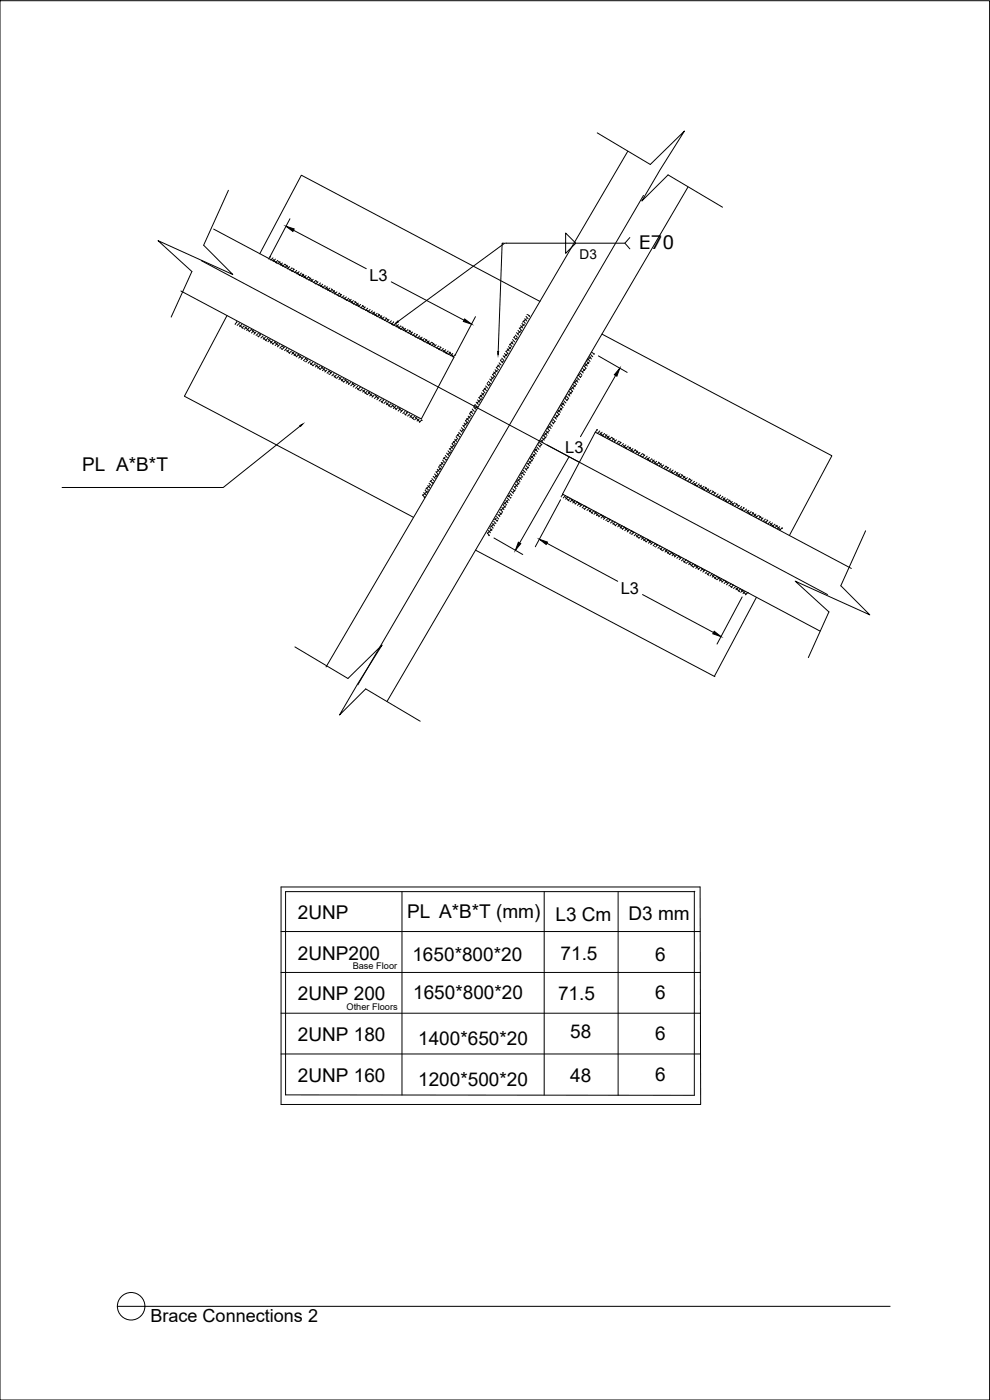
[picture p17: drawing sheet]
<svg xmlns="http://www.w3.org/2000/svg" width="297mm" height="420mm" viewBox="0 0 297 420" stroke-linecap="round" stroke-linejoin="round" font-family="sans-serif">
<defs><g id="words">
<g font-size="5.7">
<text x="24.7" y="141.4">PL A*B*T</text>
<text x="89.4" y="275.8">2UNP</text>
<text x="122.2" y="275.6">PL A*B*T (mm)</text>
<text x="166.7" y="276.5">L3 Cm</text>
<text x="188.6" y="276.1">D3 mm</text>
<text x="89.4" y="288">2UNP200</text>
<text x="123.7" y="288.3">1650*800*20</text>
<text x="168.2" y="288.2">71.5</text>
<text x="196.6" y="288.4">6</text>
<text x="124" y="299.7">1650*800*20</text>
<text x="196.6" y="299.9">6</text>
<text x="89.4" y="300.2">2UNP 200</text>
<text x="167.4" y="300.1">71.5</text>
<text x="171.1" y="311.7">58</text>
<text x="89.4" y="312.5">2UNP 180</text>
<text x="125.5" y="313.6">1400*650*20</text>
<text x="196.6" y="312.1">6</text>
<text x="89.4" y="324.7">2UNP 160</text>
<text x="125.5" y="325.8">1200*500*20</text>
<text x="171.1" y="324.7">48</text>
<text x="196.6" y="324.3">6</text>
</g>
<text font-size="5.6" x="191.7" y="74.8">E70</text>
<text font-size="5.4" x="45.1" y="396.9">Brace Connections 2</text>
<g font-size="4.9">
<text x="110.8" y="84.3">L3</text>
<text x="169.6" y="135.9">L3</text>
<text x="186.3" y="178.2">L3</text>
</g>
<text font-size="4.1" x="173.9" y="77.7">D3</text>
<g font-size="2.8">
<text x="105.8" y="291">Base Floor</text>
<text x="104" y="303.2">Other Floors</text>
</g>
</g></defs>
<!-- layer: 0 -->
<g fill="none" stroke="#000" stroke-width=".3">
<path d="M0 .2h296.9v420h-296.9zM179.2 39.9l15.9 9.5 10.3-10.1-7.4 11.8-5.4 9.2 7.8-7.8 16.4 9.7M68.5 57.1l-7.4 16.5M188.3 45.4l-90.5 154.8M193.1 58.6l-85.7 146.9M206.4 56.1l-90.3 154.4M60.4 78.2l113.4 60.5M61.1 73.6l8.7 8.8-22.4-10.2 10.2 9.3-6.2 13.7M64.1 68.7l72.1 38.5-9.8 18.5-72.1-38.4M77.9 76.2l12.5-23.6 71.6 37.9M80.6 77.7l.1 .1M81 77l.1 .1"/>
<path d="M81.2 77l-.5 .5M81.9 77.4l-.7 .7M82 77.9l1 1.1M82.6 77.8l-.6 .6M83.4 78.1l-.7 .7M83.6 78.4l1.3 1.4M84 78.5l-.6 .7M84.8 78.9l-.7 .6M85.5 79.3l-.7 .6M85.5 79.3l1.1 1M86.2 79.6l-.7 .7M87 65.7l-6 11.3"/>
<path d="M88.1 69.1l21.8 11.5M151.2 73h-.5l-1.2 32.5M169.7 69.9l3.1 3.1-3.1 3zM187.5 73l1.5 1.7M189 71.3l-1.5 1.7h-36.1l-32 23.5M68.1 94.7l-12.8 24.2 68.8 36.4M70.5 97.3l.1 .1M70.9 96.6l.1 .1M71.1 96.6l-.5 .6M71.8 97l-.6 .7M71.9 97.5l1 1.1M72.6 97.4l-.7 .6"/>
<path d="M73.3 97.7l-.7 .7M73.5 98.1l1.3 1.3M74 98.1l-.7 .7M74.7 98.5l-.7 .7M75.4 98.9l-.7 .7M75.4 98.9l1.1 1M76.1 99.3l-.7 .6M76.8 99.7l-.6 .6M86.9 80l-.7 .7M87.4 81.2l.3 .2M87.6 80.4l-.6 .7M87.8 80.5l.4 .4"/>
<path d="M88.3 80.8l-.7 .6M89 81.2l-.7 .6M89 81.7l1 1M89.7 81.5l-.6 .7M90.4 81.9l-.6 .7M90.6 82.3l1.4 1.3M91.1 82.3l-.6 .7M91.9 82.7l-.7 .7M92.5 83l1.1 1.2M92.6 83.1l-.7 .6M93.3 83.4l-.7 .7M94 83.8l-.7 .7"/>
<path d="M94.4 85l.3 .2M94.7 84.2l-.7 .6M94.8 84.2l.4 .5M95.4 84.6l-.7 .6M96.1 85.5l.9 .9M96.1 84.9l-.6 .7M96.8 85.3l-.6 .7M97.5 85.7l-.6 .7M97.7 86.1l1.4 1.3M98.3 86.1l-.7 .6M99 86.4l-.7 .7M99.4 86.7l1.3 1.3"/>
<path d="M99.7 86.8l-.7 .7M100.4 87.2l-.7 .7M101.1 87.6l-.7 .7M101.5 88.8l.1 .1M102.3 88.5l-.5-.5-.7 .6M102.5 88.3l-.6 .7M103.2 89.3l.8 .8 .6-.6M103.2 88.7l-.7 .7M103.9 89.1l-.6 .6M104.8 89.9l1.3 1.3M105.4 89.8l-.7 .7M106 90.2l-.6 .7"/>
<path d="M106.4 90.4l1.4 1.4M106.8 90.6l-.7 .7M107.5 91l-.7 .7M108.2 91.4l-.7 .6M108.6 92.6h.1M108.8 91.7l.6 .6M108.9 91.7l-.7 .7M109.6 92.1l-.7 .7M110.2 93.1l.8 .8M110.3 92.5l-.7 .7M111 92.9l-.6 .7M111.7 93.3l-.6 .6"/>
<path d="M111.8 93.7l1.4 1.3 .7-.6M112.4 93.6l-.6 .7M113.2 94l-.7 .7M113.5 94.2l1.4 1.4M114.6 94.7l-.7 .7M115.3 95.1l-.7 .7M115.7 95.4l.8 .7M116 95.5l-.7 .7M116.7 95.9l-.7 .7M117.3 96.9l.6 .7M117.4 84.6l21.8 11.5M117.4 96.3l-.6 .6"/>
<path d="M118.1 96.6l-.6 .7M118.8 97l-.6 .7M118.9 97.5l1.3 1.3M119.5 97.4l-.6 .7M120.3 97.8l-.7 .7M120.6 98l1.3 1.4M120.9 98.2l-.6 .6M121.7 98.6l-.7 .6M122.4 98.9l-.7 .7M122.7 99.1l.8 .8M123.1 99.3l-.7 .6M123.8 99.7l-.7 .6"/>
<path d="M142.7 95l-6 11.4M155 99.8l.6 .7M155.4 99.1l.6 .7M155.8 98.4l.7 .7M156.2 97.7l.6 .7M156.4 99.1l-1.1 1.1M156.6 97.1l.7 .6M157 96.4l.6 .6M157.4 97.3l-1.5 1.3M157.4 95.7l.7 .7M157.8 95l.7 .7M157.9 95.7l-1.1 1"/>
<path d="M158.2 94.4h-.1M158.4 94.4l.5 .6M158.9 94.7l-.1 .2M77.3 100.8l.3 .3M77.5 100l-.7 .7M77.8 100.2l.3 .3M78.2 100.4l-.6 .6M79 100.8l-.7 .6M79 101.3l.9 1M79.7 101.1l-.7 .7M80.3 101.5l-.6 .7M80.6 101.9l1.3 1.4"/>
<path d="M81.1 101.9l-.7 .7M81.8 102.3l-.7 .7M82.4 102.6l1.2 1.2M82.5 102.7l-.7 .6M83.2 103l-.7 .7M83.9 103.4l-.7 .7M84.4 104.6l.2 .2M84.6 103.8l-.7 .7M84.7 103.8l.5 .5M85.3 104.2l-.6 .7M86 104.6l-.6 .6M86 105.1l.9 .9"/>
<path d="M86.7 104.9l-.6 .7M87.5 105.3l-.7 .7M87.6 105.7l1.4 1.3M88.2 105.7l-.7 .6M88.9 106.1l-.7 .6M89.4 106.3l1.2 1.3M89.6 106.4l-.7 .7M90.3 106.8l-.7 .7M91 107.2l-.7 .7M91.4 108.4l.2 .1M91.7 107.6l.5 .5M91.7 107.6l-.6 .6"/>
<path d="M92.4 108l-.6 .6M93.1 108.9l.8 .9 .7-.7M93.1 108.3l-.6 .7M93.9 108.7l-.7 .7M94.7 109.5l1.4 1.3M95.2 109.5l-.6 .7M96 109.9l-.7 .6M96.4 110l1.3 1.4M96.7 110.2l-.7 .7M97.4 110.6l-.7 .7M98.1 111l-.6 .6M98.5 112.2h.1"/>
<path d="M98.7 111.3l.6 .6M98.8 111.3l-.7 .7M99.5 111.7l-.7 .7M100.2 112.7l.6 .8M100.2 112.1l-.6 .7M101 112.5l-.7 .7M101.6 112.9l-.6 .6M101.8 113.3l1.3 1.3M102.4 113.2l-.7 .7M103.1 113.6l-.7 .7M103.4 113.8l1.4 1.4M103.8 114l-.7 .7"/>
<path d="M104.5 114.4l-.7 .7M105.2 114.8l-.7 .6M105.7 115l.7 .7M105.9 115.1l-.7 .7M106.6 115.5l-.6 .7M107.2 116.5l.6 .7M107.3 115.9l-.6 .6M108 116.2v.1M108 116.2l-.6 .7M108.8 116.6l-.7 .7M108.8 117.1l1.4 1.3M109.5 117l-.7 .7"/>
<path d="M110.2 117.4l-.7 .7M110.5 117.6l1.3 1.4M110.9 117.8l-.7 .6M111.6 118.2l-.7 .6M112.3 118.5l-.7 .7M112.6 118.7l.9 .8M113 118.9l-.6 .7M113.7 119.3l-.6 .7M114.4 119.7l-.7 .7M114.9 119.9l.2 .2-.6 .6M124.4 100.8l.5 .5M124.5 100l-.7 .7"/>
<path d="M125.1 100.3l.1 .1-.7 .7M125.9 100.8l-.6 .7M126 101.3l1.2 1.2M126.7 101.2l-.7 .7M127.3 101.6l-.6 .6M127.6 101.8l1.4 1.4M128.1 101.9l-.7 .7M128.8 102.3l-.7 .7M129.5 102.7l-.7 .7M129.7 102.8l.9 .9M130.2 103.1l-.7 .7M130.9 103.5l-.7 .6"/>
<path d="M131.4 104.6l.5 .4M131.6 103.8l-.7 .7M132 104.1l.2 .2M132.3 104.2l-.6 .7M133 104.6l-.6 .6M133.1 105.1l1.1 1.1M133.7 104.9l-.6 .7M134.5 105.3l-.7 .7M134.7 105.6l1.4 1.4M135.2 105.7l-.7 .7M135.8 106.1l-.6 .7M136.6 106.5l-.7 .6"/>
<path d="M143.7 119.3l.6 .7M144.1 118.6l.6 .7M144.5 117.9l.7 .7M144.5 119.7l-1.4 1.2M145.2 118l-1.5 1.3M145.3 116.5l.7 .7M145.7 115.8l.6 .7M145.8 116.4l-.9 .8 .6 .7M146.1 115.1l.7 .7M146.3 114.8l-.1 .1M146.5 114.4l.7 .7-.6 .6M146.9 113.7l.7 .7"/>
<path d="M147.3 113l.7 .7M147.7 112.4l.7 .6M148.1 111.6l.7 .8M148.5 112.8l-1.3 1.2M148.5 111l.7 .6M148.9 110.3l.7 .7M149.2 111.1l-1.4 1.3M149.4 109.6l.6 .6M149.7 108.9l.7 .7M149.8 109.5l-.9 .9M150.2 108.2l.6 .7M150.4 107.9l-.2 .2"/>
<path d="M150.5 107.5l.7 .7M151 106.8l.6 .7M151.1 108.3l-.4 .4M151.3 106.1l.7 .7M151.8 105.4l.6 .7M152.2 104.7l.6 .7M152.4 106l-1.1 1.1M152.6 104l.6 .7M153 103.3l.6 .7M153.3 104.2l-1.5 1.3M153.4 102.6l.6 .7M153.8 101.9l.6 .7"/>
<path d="M153.9 102.6l-1.1 .9M154.2 101.2l.6 .7M154.5 101l-.3 .3M154.6 100.5l.6 .7M155.1 101.4l-.4 .4M169.5 119.6l.7 .7M169.8 119.3l-.2 .2M169.9 118.9l.7 .7M170.3 118.2l.7 .7M170.5 119.7l-.4 .4M170.8 117.5l.6 .7M171.2 116.8l.6 .7"/>
<path d="M171.6 116.1l.6 .7M171.8 117.4l-1.2 1.1M172 115.4l.6 .7M172.4 114.7l.6 .7M172.7 115.6l-1.5 1.3M172.8 114l.6 .7M173.2 113.3l.6 .7M173.3 114l-1 .9M173.6 112.6l.6 .7M173.9 112.4l-.3 .2M174 111.9l.6 .7M174.4 111.3l.6 .6"/>
<path d="M174.5 112.9l-.4 .3M174.8 110.5l.6 .7M175.2 109.9l.7 .6-1.2 1.1M175.6 109.1l.6 .8M176 108.5l.7 .6M176.4 107.7l.6 .8M176.7 108.7l-1.4 1.3M176.8 107.1l.7 .6M177.2 106.4l.6 .7M177.3 107.1l-1.1 1M177.6 105.7l-.1 .1M177.8 105.8l.5 .5"/>
<path d="M178.3 106.1l-.1 .2M179.5 106.8l8.7 5M180.6 100.3l69 36.5-12.7 23.9M184.7 112.7l-10.5 18.4M90.1 127.8l-23.1 18.5h-48.4M114.3 120.4l.5 .5M115.9 120.4l-.7 .7M115.9 120.9l1.2 1.2M116.5 120.8l-.6 .7M117.3 121.2l-.7 .6M117.6 121.5l1.3 1.3M118 121.5l-.7 .7"/>
<path d="M118.7 121.9l-.7 .7M119.4 122.3l-.7 .7M119.6 122.4l.9 1M120.1 122.7l-.6 .7M120.8 123.1l-.7 .6M121.4 124.2l.4 .4M121.5 123.4l-.6 .7M121.9 123.7l.3 .2M122.3 123.8l-.7 .7M122.9 124.2l-.6 .7M123 124.7l1.1 1.2M123.7 124.6l-.7 .7"/>
<path d="M124.4 125l-.7 .6M124.6 125.3l1.4 1.3M125.1 125.3l-.7 .7M125.8 125.7l-.7 .7M126.5 126.1l-.7 .6M132 139.5l.6 .7M132.4 138.8l.6 .6M132.8 138.1l.6 .7M133 138.8l-1.3 1.2M133.2 137.4l.6 .7M133.6 137.2l-.6 .5M133.6 136.7l.6 .7"/>
<path d="M133.9 137.9l-.1 .1M134 136l.7 .7M134.4 135.3l.6 .7M134.8 134.6l.7 .7M135.2 133.9l.6 .7M135.3 135.6l-.9 .8M135.6 133.2l.7 .7M136 132.5l.7 .7M136.4 133.5l-1.4 1.3M136.4 131.8l.7 .7M136.8 131.1l.7 .7M137 131.9l-1.4 1.2"/>
<path d="M137.2 130.4l.7 .7M137.6 129.8l.7 .6M137.6 130.3l-.6 .6M138 129l.7 .7M138.4 128.4l.7 .6M138.9 127.6l.6 .8M139.2 127l.7 .6M139.2 128.8l-.7 .7M139.7 126.2l.6 .8M140 125.6l.7 .6M140.5 124.9l.6 .7M140.5 126.6l-1.4 1.3"/>
<path d="M140.9 124.2l.6 .6M141.1 125l-1.4 1.3M141.3 123.5l.6 .7M141.7 122.8l.6 .7M141.7 123.4l-.8 .6M142.1 122.1l.6 .7M142.5 121.4l.6 .7M142.9 120.7l.6 .7M143.2 122l-.7 .6M143.3 120l.6 .7M157.8 139.7l.7 .7M158.2 139.1l.7 .6"/>
<path d="M158.6 138.3l.7 .8M159.5 136.9l.6 .8M159.9 136.3l.6 .6M159.9 138l-1.4 1.3M160.3 135.6l.6 .7M160.5 136.4l-1.5 1.3 .7 .6M160.7 134.9l.6 .7M161.1 134.2l.6 .7M161.1 134.7l-.8 .7M161.5 133.5l.6 .7M161.7 133.1v.1M161.9 132.8l.6 .7"/>
<path d="M162.3 132.1l.6 .7M162.6 133.4l-.7 .6M162.7 131.4l.6 .7M163.1 130.7l.6 .7M163.5 130l.6 .7M163.9 129.3l.6 .7M163.9 131.1l-1.4 1.3M164.2 133.6l84.1 44.8M164.5 129.5l-1.4 1.3M164.7 127.9l.7 .7M165.1 127.2l.6 .7M165.1 127.8l-.8 .8 .6 .7"/>
<path d="M165.5 126.5l.7 .7M165.7 126.2l-.1 .1M165.9 125.9l.6 .6M166.3 125.1l.7 .7M166.5 126.5l-.5 .5M166.7 124.5l.6 .6M167.1 123.7l.7 .8M167.5 123.1l.6 .6M167.9 124.2l-1.3 1.2M167.9 122.3l.7 .8M168.3 121.7l.7 .6M168.6 122.5l-1.4 1.3"/>
<path d="M168.7 121l.7 .7M169.1 120.3l.7 .6M169.2 120.9l-.9 .9M170.6 137.2l-14.7 25.7M178.7 129.6l.1 .1M179 128.9l.2 .1M179.3 128.9l-.6 .6M180 129.3l-.7 .7M180 129.9l1.1 1M180.7 129.7l-.7 .7M181.4 130.1l-.7 .7M181.6 130.4l1.4 1.4"/>
<path d="M182.1 130.5l-.7 .6M182.8 130.9l-.6 .6M182.8 131.9l.7-.7 1.1 1.1M184.2 131.6l-.6 .7M185 132l-.7 .7M185.4 133.1l.3 .3M185.7 132.4l-.7 .7M185.9 132.5l.4 .3M186.4 132.8l-.7 .6M187.1 133.1l-.7 .7M187.1 133.7l.9 1M187.8 133.5l-.7 .7"/>
<path d="M188.5 133.9l-.7 .6M188.7 134.2l1.4 1.4M189.2 134.2l-.6 .7M189.9 134.6l-.7 .7M190.5 135l1.2 1.1M190.6 135l-.7 .7M191.3 135.4l-.6 .7M192 135.8l-.6 .6M192.5 136.9l.2 .3M192.7 136.1l-.6 .7M192.9 136.2l.4 .5M193.5 136.5l-.7 .7"/>
<path d="M194.1 137.5l.9 .9M194.2 136.9l-.7 .7M194.9 137.3l-.7 .7M195.6 137.7l-.7 .6M195.7 138l1.4 1.4M196.3 138l-.7 .7M197 138.4l-.7 .7M197.5 138.7l1.3 1.2M197.7 138.8l-.6 .6M198.4 139.1l-.6 .7M199.1 139.5l-.6 .7M126.7 148.5l.7 .7"/>
<path d="M127.1 147.8l.7 .7M127.6 147.1l.6 .7M127.9 146.4l.7 .7M128.3 147.4l-1.4 1.3M128.4 145.7l.6 .7M128.7 145l.7 .7M128.9 145.8l-1.2 1M129.2 144.4l.6 .6M129.5 144.1l-.5 .4M129.6 143.6l.6 .7M130 143l.6 .6M130 144.7l-.3 .2"/>
<path d="M130.4 142.2l.6 .8M130.8 141.6l.6 .6M131.2 140.8l.6 .8M131.3 142.5l-1 .8M131.6 140.2l.6 .6M132.3 140.4l-1.4 1.3M146.1 159.9l.7 .7M146.5 159.2l.7 .7M146.9 158.5l.7 .7M147.3 157.8l.7 .7M147.7 158.8l-1.4 1.3M147.7 157.1l.7 .7"/>
<path d="M148.1 156.4l.7 .7M148.3 157.1l-1.2 1.1M148.5 155.7l.7 .7M148.9 155.5l-.5 .5M149 155l.6 .7M149.4 154.3l.6 .7M149.4 156.1l-.3 .2M149.8 153.7l.6 .6M150.2 153l.6 .6M150.6 152.3l.6 .7M150.7 153.8l-1 .9M151 151.6l.6 .7"/>
<path d="M151.4 150.9l.6 .7M151.7 151.8l-1.4 1.3M151.8 150.2l.6 .7M152.2 149.5l.6 .7M152.4 150.2l-1.3 1.2M152.6 148.8l.6 .7M153 148.6l-.6 .5M153 148.1l.6 .7M153.3 149.3l-.1 .1M153.4 147.4l.7 .7M153.8 146.7l.6 .7M154.2 146l.7 .7"/>
<path d="M154.6 145.3l.6 .7M154.6 147l-.8 .8M155 144.6l.7 .7M155.4 143.9l.6 .7M155.8 144.9l-1.4 1.3M155.8 143.2l.7 .7M156.2 142.5l.6 .7M156.4 143.3l-1.4 1.3M156.6 141.8l.7 .7M157 141.1l.6 .7M157 141.7l-.6 .6M157.4 140.4l.7 .7"/>
<path d="M158.6 140.2l-.7 .7M168.2 150l-7.6 14.1M168.4 149.1h.1M168.7 148.3l.2 .2M169 148.4l-.6 .5M169.7 148.8l-.7 .6M169.7 149.3l1.1 1.1M170.4 149.1l-.7 .7M171.1 149.5l-.7 .7M171.3 149.8l1.4 1.4M171.8 149.9l-.7 .7M172.5 150.3l-.7 .7"/>
<path d="M172.6 151.3l.6-.6 1.1 1M173.9 151l-.6 .7M174.6 151.4l-.7 .7M175.1 152.5l.3 .4M175.3 151.8l-.6 .6M175.6 151.9l.3 .4M176.1 152.1l-.7 .7M176.7 153.1l1.1 1M176.8 152.5l-.7 .7M177.5 152.9l-.7 .7M178.2 153.3l-.7 .7M178.4 153.6l1.3 1.4"/>
<path d="M178.9 153.7l-.7 .6M179.6 154.1l-.7 .6M180.2 154.4l1.2 1.1M180.3 154.4l-.6 .7M181 154.8l-.7 .7M181.7 155.2l-.6 .7M182.2 156.3l.2 .2M182.5 155.6l-.7 .6M182.5 155.6l.5 .5M183.1 156l-.6 .6M183.8 156.9l.9 .9M183.9 156.3l-.7 .7"/>
<path d="M184.6 156.7l-.7 .7M185.3 157.1l-.7 .6M185.5 157.4l1.3 1.4M186 157.4l-.7 .7M186.7 157.8l-.6 .7M187.2 158.1l1.3 1.2M187.4 158.2l-.7 .7M188.1 158.6l-.6 .7M188.8 159l-.6 .6M190.1 159.9l-.6-.6-.6 .7M190.2 159.7l-.6 .7M199.6 140.8h.1"/>
<path d="M200.4 140.5l-.5-.6-.7 .7M200.6 140.3l-.7 .7M201.2 141.3l.8 .8 .7-.7M201.3 140.7l-.7 .7M202 141.1l-.7 .6M202.8 141.8l1.4 1.4M203.4 141.8l-.7 .7M204.1 142.2l-.6 .7M204.5 142.4l1.3 1.3M204.8 142.6l-.7 .6M205.5 143l-.6 .6M206.2 143.3l-.6 .7"/>
<path d="M206.6 144.6h.1M206.8 143.6l.7 .7M207 143.7l-.7 .7M207.6 144.1l-.6 .6M208.3 145.1l.7 .7M208.4 144.4l-.7 .7M209.1 144.8l-.7 .7M209.8 145.2l-.7 .7M209.9 145.6l1.4 1.4M210.5 145.6l-.7 .7M211.2 146l-.7 .6M211.5 146.2l1.4 1.3"/>
<path d="M211.9 146.3l-.7 .7M212.6 146.7l-.6 .7M213.3 147.1l-.6 .7M213.8 147.3l.7 .8M214 147.5l-.6 .6M214.8 147.9l-.7 .6M215.3 148.9l.7 .6M215.5 148.3l-.7 .6M216.1 148.6l-.6 .7M216.9 149l-.7 .6M217 149.4l1.3 1.3M217.6 149.4l-.7 .6"/>
<path d="M218.3 149.7l-.7 .7M218.6 150l1.4 1.3M219 150.1l-.6 .7M219.7 150.5l-.6 .7M220.4 150.9l-.6 .7M220.8 151l.8 .9M221.1 151.3l-.6 .6M221.9 151.6l-.7 .7M222.4 152.7l.5 .5M222.5 152l-.6 .7M223.1 152.3l.2 .1-.7 .6M224 152.8l-.7 .6"/>
<path d="M224 153.2l1.3 1.3M224.7 153.2l-.7 .6M225.4 153.5l-.7 .7M225.7 153.8l1.3 1.4M226.1 153.9l-.6 .7M226.8 154.3l-.7 .6M227.5 154.6l-.6 .7M227.8 154.8l.9 .9M228.3 155l-.7 .7M228.9 155.4l-.6 .7M229.5 156.5l.4 .4M229.7 155.8l-.7 .7"/>
<path d="M230.1 156l.2 .3M230.4 156.2l-.7 .6M231.1 156.5l-.7 .7M231.1 157.1l1.1 1.1M231.8 156.9l-.7 .7M232.5 157.3l-.7 .7M232.7 157.6l1.4 1.4M233.2 157.7l-.7 .6M233.9 158.1l-.6 .6M234.6 158.5l-.6 .6M259.7 159.3l-7.4 16.5M142.7 165.1l71.8 38"/>
<path d="M148.2 161.5l8.6 4.9M164.1 163l21.2 11.5M189.3 160.1l.1 .2M190.9 160.7l.8 .8M191 160.1l-.7 .7M191.7 160.5l-.7 .6M192.4 160.9l-.7 .6M192.5 161.2l1.4 1.4M192.8 178.4l21.3 11.4M193.1 161.2l-.7 .7M193.8 161.6l-.7 .7M194.2 161.8l1.3 1.4"/>
<path d="M194.5 162l-.7 .6M195.2 162.3l-.6 .7M195.9 162.7l-.7 .7M196.3 164h.1M196.5 163l.6 .7M196.6 163.1l-.6 .7M197.4 163.5l-.7 .7M198 164.5l.7 .7M198.1 163.9l-.7 .6M198.8 164.3l-.7 .6M199.5 164.6l-.7 .7M199.6 165.1l1.4 1.3 .6-.6"/>
<path d="M200.2 165l-.7 .7M200.9 165.4l-.7 .6M201.2 165.6l1.4 1.4M202.3 166.2l-.7 .6M203 166.5l-.6 .7M203.5 166.8l.7 .7M203.8 166.9l-.7 .7M204.4 167.3l-.6 .6M205 168.3l.7 .7M205.1 167.6l-.6 .7M205.8 168l.1 .1M205.9 168l-.7 .7"/>
<path d="M206.6 168.4l-.7 .7M206.7 168.9l1.3 1.3 .7-.7M207.3 168.8l-.7 .7M208 169.2l-.7 .6M208.3 169.4l1.4 1.4M209.4 169.9l-.7 .7M210.1 170.3l-.6 .6M210.4 170.5l.9 .8M210.8 170.7l-.6 .6M211.5 171.1l-.6 .6M212.1 172.1l.5 .5M212.3 171.5l-.7 .6"/>
<path d="M212.8 171.7l.1 .1M213 171.8l-.7 .7M213.7 172.2l-.7 .6M213.7 172.7l1.3 1.2M214.4 172.6l-.7 .6M215.1 172.9l-.7 .7M215.3 173.2l1.4 1.4M215.8 173.3l-.7 .7M216.5 173.7l-.6 .7M217.2 174.1l-.6 .7M217.4 174.2l1 .9M217.9 174.5l-.6 .6"/>
<path d="M218.7 174.8l-.7 .7M219.2 175.9l.4 .5M219.4 175.2l-.7 .7M219.8 175.4l.2 .2M220 175.6l-.6 .6M220.8 176l-.7 .6M220.8 176.5l1.1 1.1M221.5 176.4l-.7 .6M222.2 176.7l-.7 .7M222.4 177l1.4 1.4M222.7 179.2l-7.6 14.1M222.9 177.1l-.7 .7"/>
<path d="M223.6 177.5l-.7 .6M224.3 177.8l-.7 .7M226.9 179.3l-12.6 23.7M252.3 175.8l8.7 8.7-22.4-10.1 10.1 9.2-6.2 13.8M255.4 170.6l-76.8-40.9-9.8 18.6 77.2 41.1M88.5 194.1l15.9 9.5 10.2-10-7.3 11.7-5.4 9.3 7.8-7.8 16.4 9.7M84.3 266.2h125.8l.1 65.3h-125.9zM84.3 279.6h125.8M120.6 267.6v61M163.3 267.6v61M185.5 267.6v61.1M208.3 267.5v61.2l-122.6-.1v-61h122.8"/>
<path d="M84.3 291.8h125.8M84.3 316.3h125.9M84.3 304.1h125.8M35.2 392h231.9"/>
<circle cx="39.3" cy="392" r="4.1"/>
</g>
<g fill="#000" stroke="#000" stroke-width=".3">
<path d="M85.8 67.9l2.5 .8-.4 .8zM119.3 96.4l.2 .2-.8 .5zM139.4 95.7l2.1 1.6-2.5-.8zM136.6 106.5h.1zM149.3 105.5h.3l-.2 1zM186 110.5l-.9 2.4-.8-.4zM90 127.7l.8-.4-.6 .7zM142.2 121.8h.2zM127.3 149.3h.1zM146.6 160.7h.2zM155.5 162.7l.8 .5-1.7 1.9zM161.8 161.8l2.5 .9-.4 .7z"/>
<path d="M214.3 189.4l2 1.7-2.4-.9z"/>
<circle cx="126.6" cy="126.1" r=".07"/>
<circle cx="234.7" cy="158.5" r=".07"/>
<circle cx="224.4" cy="177.9" r=".07"/>
</g>
<use href="#words"/>
</svg>
